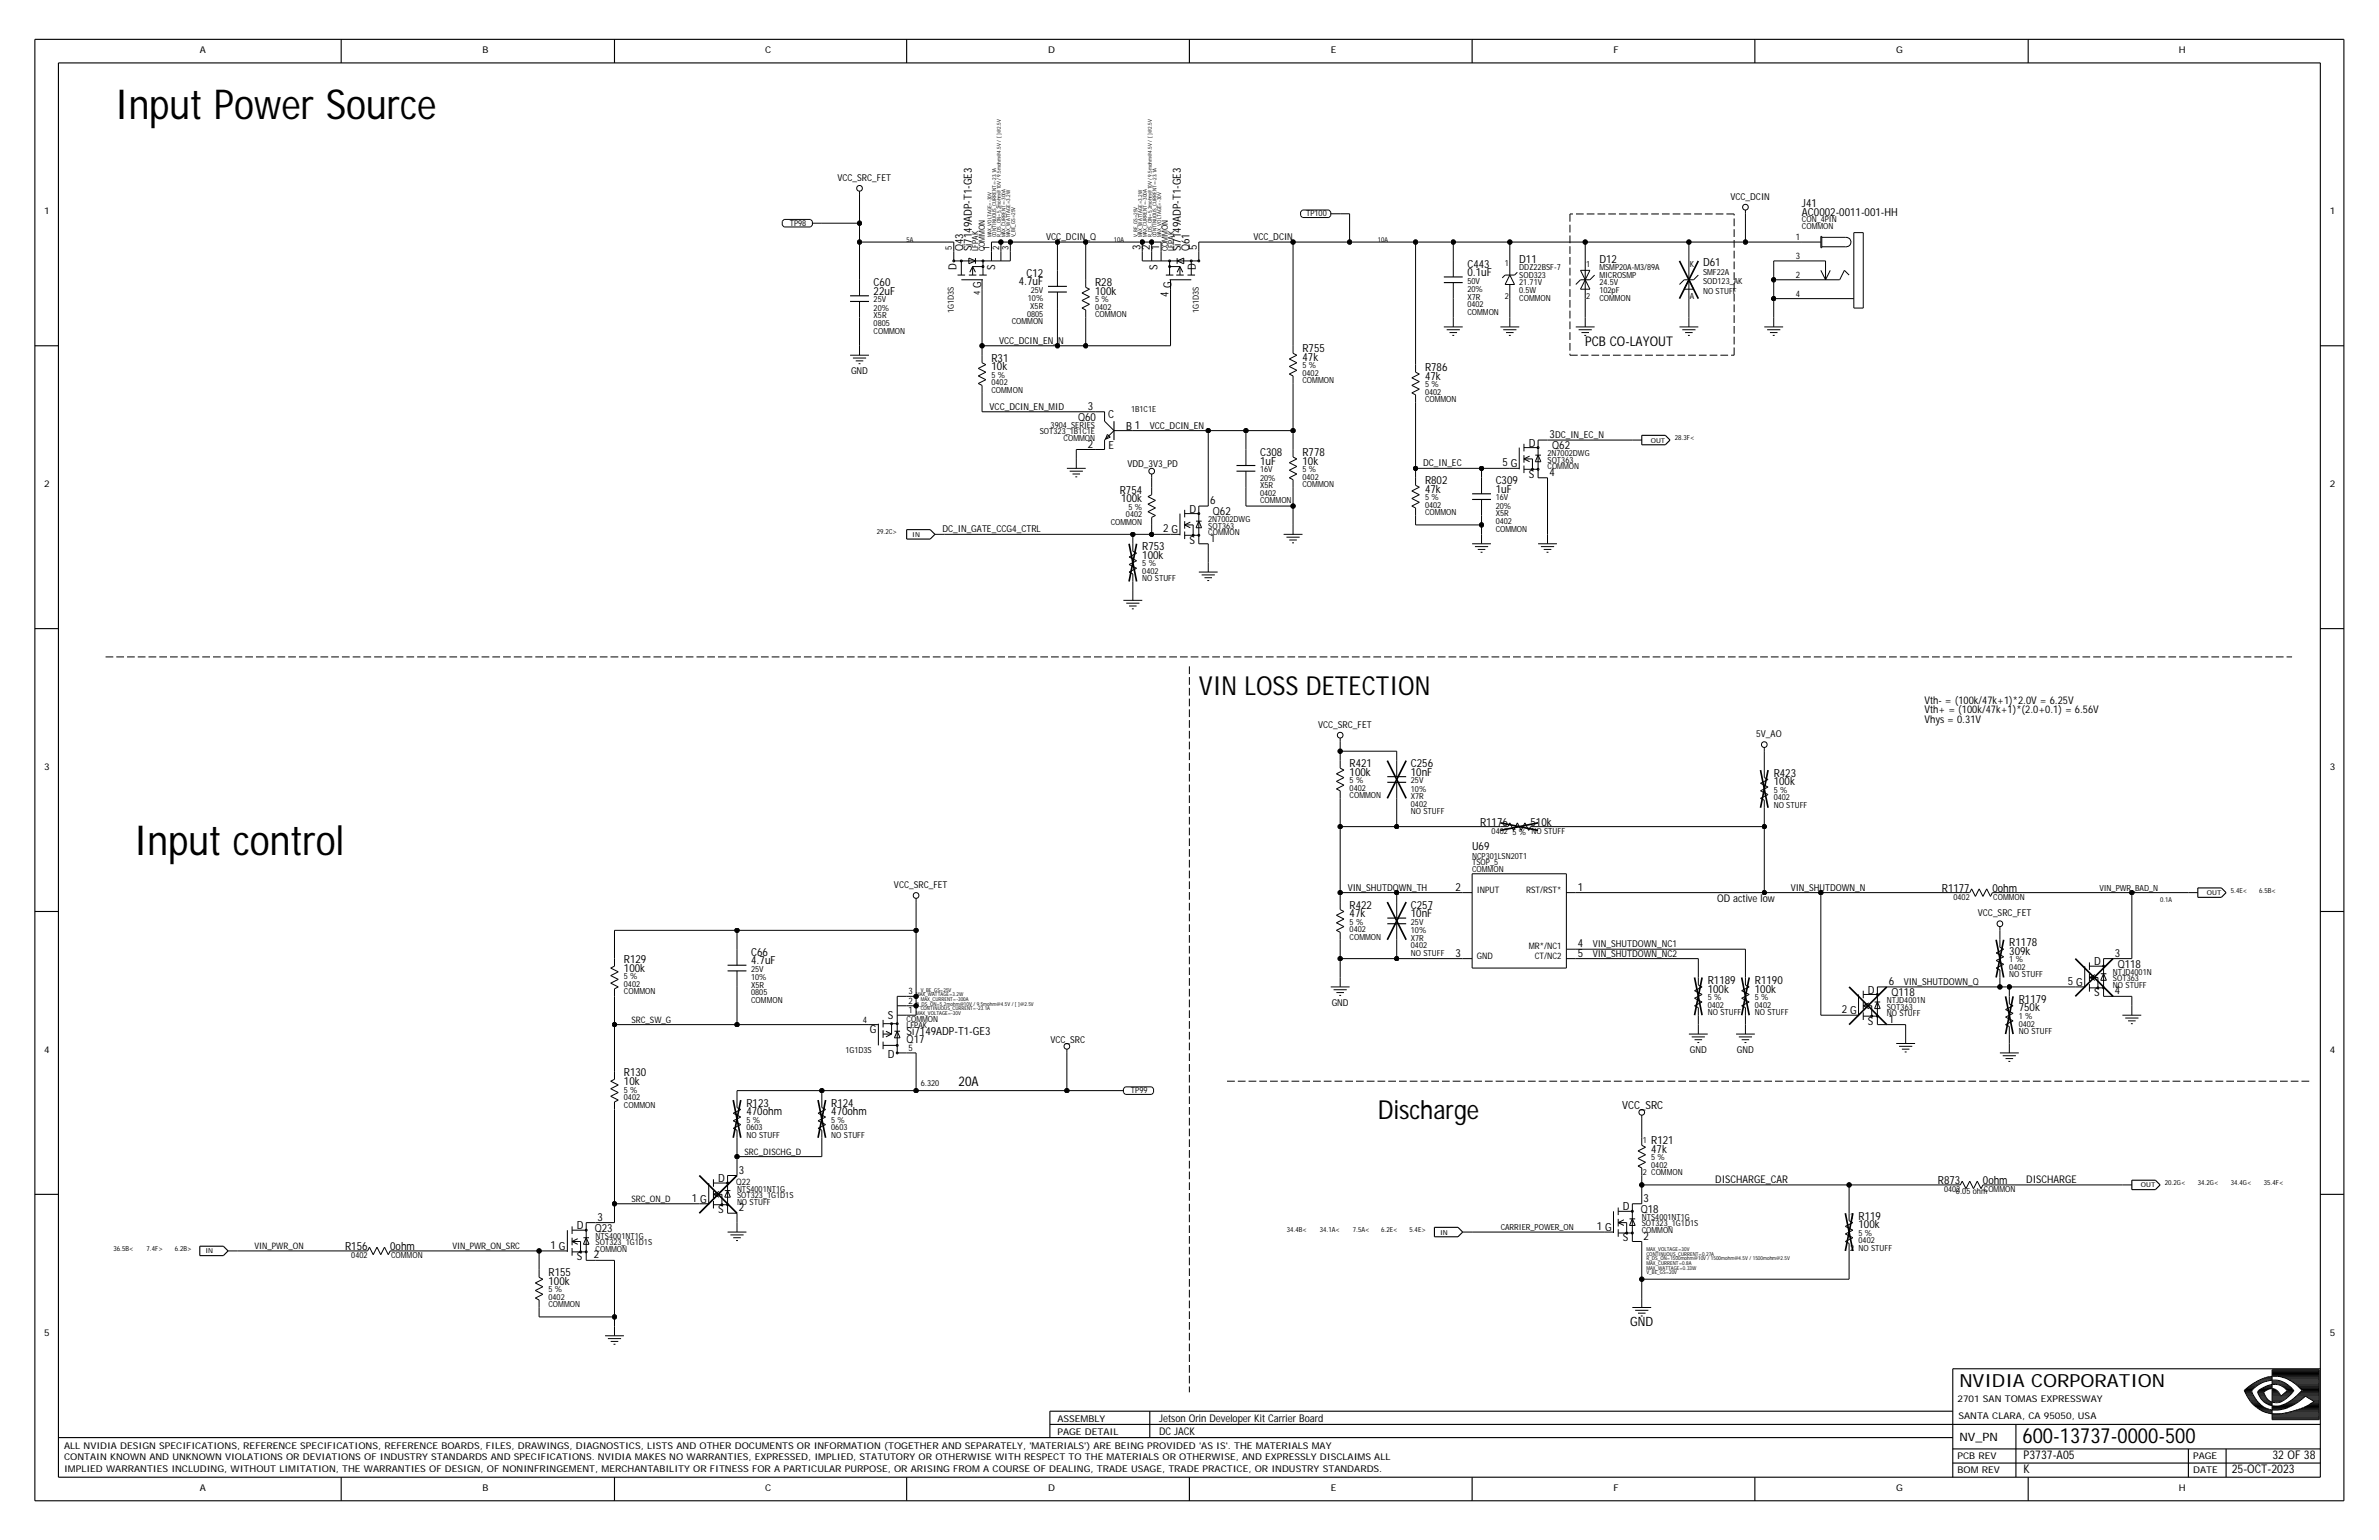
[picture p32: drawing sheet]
<svg xmlns="http://www.w3.org/2000/svg" width="432mm" height="279mm" viewBox="0 0 432 279" stroke-linecap="round" stroke-linejoin="round" font-family="sans-serif">
<defs><g id="words">
<g font-size="7.5">
<text x="20.9" y="21.7">Input Power Source</text>
<text x="24.3" y="155.1">Input control</text>
</g>
<g font-size="4.8">
<text x="217.6" y="126">VIN LOSS DETECTION</text>
<text x="250.1" y="203">Discharge</text>
</g>
<text font-size="3.8" x="367.1" y="261.8">600-13737-0000-500</text>
<text font-size="3.3" x="355.6" y="251.6">NVIDIA CORPORATION</text>
<g font-size="2.4">
<text x="287.7" y="62.7">PCB CO-LAYOUT</text>
<text x="174" y="197">20A</text>
</g>
<text font-size="2.3" x="295.9" y="240.6">GND</text>
<g font-size="2.2">
<text x="367.3" y="267.3">K</text>
<text x="367.3" y="264.8">P3737-A05</text>
<text x="405.1" y="267.3">25-OCT-2023</text>
<text x="412.5" y="264.8">32 OF 38</text>
</g>
<text font-size="2.1" x="355.6" y="261.5">NV_PN</text>
<g font-size="2">
<text x="327.1" y="39.1">AC0002-0011-001-HH</text>
<text x="327.1" y="37.6">J41</text>
<text x="174.8" y="45.6" transform="rotate(-90 174.8 45.6)">Q43</text>
<text x="176.4" y="45.6" transform="rotate(-90 176.4 45.6)">Si7149ADP-T1-GE3</text>
<text x="207" y="45.3" transform="rotate(-90 207 45.3)">3</text>
<text x="208.7" y="45.3" transform="rotate(-90 208.7 45.3)">2</text>
<text x="210.4" y="45.3" transform="rotate(-90 210.4 45.3)">1</text>
<text x="214.3" y="45.6" transform="rotate(-90 214.3 45.6)">Si7149ADP-T1-GE3</text>
<text x="215.9" y="45.6" transform="rotate(-90 215.9 45.6)">Q61</text>
<text x="217.2" y="45.3" transform="rotate(-90 217.2 45.3)">5</text>
<text x="275.8" y="47.7">D11</text>
<text x="290.3" y="47.7">D12</text>
<text x="158.6" y="53.5">22uF</text>
<text x="158.6" y="52">C60</text>
<text x="173.6" y="49" transform="rotate(-90 173.6 49)">D</text>
<text x="178.1" y="52.3" transform="rotate(-90 178.1 52.3)">G</text>
<text x="180.6" y="49" transform="rotate(-90 180.6 49)">S</text>
<text x="184.9" y="51.8">4.7uF</text>
<text x="186.3" y="50.2">C12</text>
<text x="198.8" y="52">R28</text>
<text x="198.8" y="53.5">100k</text>
<text x="210.1" y="49" transform="rotate(-90 210.1 49)">S</text>
<text x="212.1" y="53.8" transform="rotate(-90 212.1 53.8)">4</text>
<text x="212.6" y="52.3" transform="rotate(-90 212.6 52.3)">G</text>
<text x="217.1" y="49" transform="rotate(-90 217.1 49)">D</text>
<text x="266.3" y="50.1">0.1uF</text>
<text x="266.3" y="48.5">C443</text>
<text x="309.1" y="48.2">D61</text>
<text x="180" y="65.6">R31</text>
<text x="236.4" y="65.5">47k</text>
<text x="236.4" y="63.9">R755</text>
<text x="180" y="67.2">10k</text>
<text x="258.6" y="67.4">R786</text>
<text x="258.6" y="68.9">47k</text>
<text x="195.7" y="76.4">Q60</text>
<text x="197.4" y="74.4">3</text>
<text x="201.1" y="75.9">C</text>
<text x="204.4" y="78">B 1</text>
<text x="197.4" y="81.2">2</text>
<text x="201.2" y="81.6">E</text>
<text x="228.7" y="82.7">C308</text>
<text x="236.4" y="82.7">R778</text>
<text x="277.5" y="81">D</text>
<text x="281.2" y="79.5">3</text>
<text x="281.7" y="81.6">Q62</text>
<text x="203.2" y="89.6">R754</text>
<text x="228.7" y="84.3">1uF</text>
<text x="236.4" y="84.3">10k</text>
<text x="258.6" y="87.9">R802</text>
<text x="258.6" y="89.4">47k</text>
<text x="271.5" y="87.9">C309</text>
<text x="271.5" y="89.4">1uF</text>
<text x="272.7" y="84.6">5 G</text>
<text x="277.5" y="86.7">S</text>
<text x="281.2" y="86.3">4</text>
<text x="203.5" y="91.1">100k</text>
<text x="215.9" y="93">D</text>
<text x="219.6" y="91.5">6</text>
<text x="220.2" y="93.5">Q62</text>
<text x="207.3" y="99.9">R753</text>
<text x="207.3" y="101.4">100k</text>
<text x="211.1" y="96.6">2 G</text>
<text x="215.9" y="98.7">S</text>
<text x="219.6" y="98.3">1</text>
<text x="245" y="139.2">R421</text>
<text x="245" y="140.7">100k</text>
<text x="256.1" y="140.7">10nF</text>
<text x="256.1" y="139.2">C256</text>
<text x="321.9" y="140.9">R423</text>
<text x="321.9" y="142.4">100k</text>
<text x="268.6" y="149.8">R1176</text>
<text x="277.8" y="149.8">510k</text>
<text x="267.2" y="154.3">U69</text>
<text x="264.2" y="161.6">2</text>
<text x="286.4" y="161.6">1</text>
<text x="352.5" y="161.8">R1177</text>
<text x="361.6" y="161.8">0ohm</text>
<text x="245" y="166.4">47k</text>
<text x="245" y="164.9">R422</text>
<text x="256.1" y="166.4">10nF</text>
<text x="256.1" y="164.9">C257</text>
<text x="136.3" y="173.4">C66</text>
<text x="264.2" y="173.6">3</text>
<text x="286.4" y="171.9">4</text>
<text x="286.4" y="173.6">5</text>
<text x="364.7" y="171.7">R1178</text>
<text x="364.7" y="173.2">309k</text>
<text x="383.9" y="173.6">3</text>
<text x="113.2" y="176.3">100k</text>
<text x="113.2" y="174.8">R129</text>
<text x="136.3" y="175">4.7uF</text>
<text x="310" y="178.5">R1189</text>
<text x="318.5" y="178.5">R1190</text>
<text x="342.8" y="178.7">6</text>
<text x="375.3" y="178.7">5 G</text>
<text x="380.1" y="175.1">D</text>
<text x="384.4" y="175.6">Q118</text>
<text x="161.1" y="184.9">S</text>
<text x="310" y="180.1">100k</text>
<text x="318.5" y="180.1">100k</text>
<text x="334.3" y="183.8">2 G</text>
<text x="339" y="180.3">D</text>
<text x="339" y="185.9">S</text>
<text x="342.8" y="185.6">1</text>
<text x="343.3" y="180.8">Q118</text>
<text x="366.4" y="183.5">750k</text>
<text x="366.4" y="182">R1179</text>
<text x="380.1" y="180.8">S</text>
<text x="383.9" y="180.4">4</text>
<text x="157.9" y="187.4">G</text>
<text x="161.1" y="191.9">D</text>
<text x="164.6" y="189.3">Q17</text>
<text x="164.6" y="187.8">Si7149ADP-T1-GE3</text>
<text x="113.2" y="195.3">R130</text>
<text x="113.2" y="196.8">10k</text>
<text x="135.5" y="202.3">470ohm</text>
<text x="135.5" y="200.8">R123</text>
<text x="150.9" y="200.8">R124</text>
<text x="150.9" y="202.3">470ohm</text>
<text x="294.4" y="201.1">VCC_SRC</text>
<text x="299.7" y="207.6">R121</text>
<text x="299.7" y="209.2">47k</text>
<text x="130.3" y="214.5">D</text>
<text x="134.1" y="212.9">3</text>
<text x="351.7" y="214.8">R873</text>
<text x="359.9" y="214.8">0ohm</text>
<text x="108.5" y="221.5">3</text>
<text x="125.6" y="218.1">1 G</text>
<text x="130.3" y="220.1">S</text>
<text x="134.1" y="219.8">2</text>
<text x="294.6" y="219.6">D</text>
<text x="297.8" y="220.1">Q18</text>
<text x="298.3" y="218.1">3</text>
<text x="337.3" y="221.3">R119</text>
<text x="62.6" y="226.8">R156</text>
<text x="70.8" y="226.8">0ohm</text>
<text x="99.9" y="226.6">1 G</text>
<text x="104.7" y="223">D</text>
<text x="107.9" y="223.5">Q23</text>
<text x="289.8" y="223.2">1 G</text>
<text x="294.6" y="225.2">S</text>
<text x="298.3" y="224.9">2</text>
<text x="337.3" y="222.8">100k</text>
<text x="99.6" y="233.1">100k</text>
<text x="99.6" y="231.6">R155</text>
<text x="104.7" y="228.7">S</text>
<text x="107.8" y="228.3">2</text>
</g>
<g font-size="1.9">
<text x="349.3" y="131.2">Vhys = 0.31V</text>
<text x="349.3" y="129.4">Vth+ = (100k/47k+1)*(2.0+0.1) = 6.56V</text>
<text x="349.3" y="127.7">Vth- = (100k/47k+1)*2.0V = 6.25V</text>
<text x="311.7" y="163.7">OD active low</text>
<text x="311.3" y="214.6">DISCHARGE_CAR</text>
<text x="367.8" y="214.6">DISCHARGE</text>
<text x="210.4" y="257.9">Jetson Orin Developer Kit Carrier Board</text>
<text x="210.4" y="260.3">DC JACK</text>
</g>
<g font-size="1.7">
<text x="36.3" y="9.7">A</text>
<text x="87.6" y="9.7">B</text>
<text x="138.9" y="9.7">C</text>
<text x="190.2" y="9.7">D</text>
<text x="241.5" y="9.7">E</text>
<text x="292.9" y="9.7">F</text>
<text x="344.2" y="9.7">G</text>
<text x="395.5" y="9.7">H</text>
<text x="152" y="32.8">VCC_SRC_FET</text>
<text x="8" y="38.8">1</text>
<text x="314.1" y="36.2">VCC_DCIN</text>
<text x="422.9" y="38.8">1</text>
<text x="189.9" y="43.6">VCC_DCIN_Q</text>
<text x="227.5" y="43.6">VCC_DCIN</text>
<text x="181.3" y="62.4">VCC_DCIN_EN_N</text>
<text x="154.5" y="67.9">GND</text>
<text x="179.6" y="74.4">VCC_DCIN_EN_MID</text>
<text x="208.7" y="77.8">VCC_DCIN_EN</text>
<text x="282.3" y="79.5">DC_IN_EC_N</text>
<text x="8" y="88.4">2</text>
<text x="204.6" y="84.8">VDD_3V3_PD</text>
<text x="258.3" y="84.6">DC_IN_EC</text>
<text x="422.9" y="88.4">2</text>
<text x="171.1" y="96.6">DC_IN_GATE_CCG4_CTRL</text>
<text x="239.2" y="132">VCC_SRC_FET</text>
<text x="318.8" y="133.7">5V_AO</text>
<text x="8" y="139.7">3</text>
<text x="422.9" y="139.7">3</text>
<text x="162.3" y="161.1">VCC_SRC_FET</text>
<text x="244.6" y="161.6">VIN_SHUTDOWN_TH</text>
<text x="325" y="161.6">VIN_SHUTDOWN_N</text>
<text x="359" y="166.2">VCC_SRC_FET</text>
<text x="289.1" y="173.6">VIN_SHUTDOWN_NC2</text>
<text x="289.1" y="171.9">VIN_SHUTDOWN_NC1</text>
<text x="345.5" y="178.7">VIN_SHUTDOWN_Q</text>
<text x="241.7" y="182.5">GND</text>
<text x="8" y="191">4</text>
<text x="190.6" y="189.1">VCC_SRC</text>
<text x="306.7" y="191">GND</text>
<text x="315.3" y="191">GND</text>
<text x="422.9" y="191">4</text>
<text x="8" y="242.3">5</text>
<text x="422.9" y="242.3">5</text>
<text x="191.9" y="257.9">ASSEMBLY</text>
<text x="355.3" y="254.3">2701 SAN TOMAS EXPRESSWAY</text>
<text x="355.5" y="257.4">SANTA CLARA, CA 95050, USA</text>
<text x="11.6" y="262.9">ALL NVIDIA DESIGN SPECIFICATIONS, REFERENCE SPECIFICATIONS, REFERENCE BOARDS, FILES, DRAWINGS, DIAGNOSTICS, LISTS AND OTHER DOCUMENTS OR INFORMATION (TOGETHER AND SEPARATELY, 'MATERIALS') ARE BEING PROVIDED 'AS IS'. THE MATERIALS MAY</text>
<text x="191.9" y="260.3">PAGE DETAIL</text>
<text x="11.6" y="264.9">CONTAIN KNOWN AND UNKNOWN VIOLATIONS OR DEVIATIONS OF INDUSTRY STANDARDS AND SPECIFICATIONS. NVIDIA MAKES NO WARRANTIES, EXPRESSED, IMPLIED, STATUTORY OR OTHERWISE WITH RESPECT TO THE MATERIALS OR OTHERWISE, AND EXPRESSLY DISCLAIMS ALL</text>
<text x="11.6" y="267.2">IMPLIED WARRANTIES INCLUDING, WITHOUT LIMITATION, THE WARRANTIES OF DESIGN, OF NONINFRINGEMENT, MERCHANTABILITY OR FITNESS FOR A PARTICULAR PURPOSE, OR ARISING FROM A COURSE OF DEALING, TRADE USAGE, TRADE PRACTICE, OR INDUSTRY STANDARDS.</text>
<text x="355.3" y="267.3">BOM REV</text>
<text x="355.3" y="264.8">PCB REV</text>
<text x="398.1" y="264.8">PAGE</text>
<text x="398.1" y="267.3">DATE</text>
<text x="36.3" y="270.6">A</text>
<text x="87.6" y="270.6">B</text>
<text x="138.9" y="270.6">C</text>
<text x="190.2" y="270.6">D</text>
<text x="241.5" y="270.6">E</text>
<text x="292.9" y="270.6">F</text>
<text x="344.2" y="270.6">G</text>
<text x="395.5" y="270.6">H</text>
</g>
<g font-size="1.6">
<text x="172.8" y="45.3" transform="rotate(-90 172.8 45.3)">5</text>
<text x="179.6" y="45.3" transform="rotate(-90 179.6 45.3)">1</text>
<text x="181.3" y="45.3" transform="rotate(-90 181.3 45.3)">2</text>
<text x="183" y="45.3" transform="rotate(-90 183 45.3)">3</text>
<text x="325.9" y="47">3</text>
<text x="325.9" y="43.6">1</text>
<text x="177.9" y="53.6" transform="rotate(-90 177.9 53.6)">4</text>
<text x="325.9" y="53.8">4</text>
<text x="325.9" y="50.4">2</text>
<text x="268.1" y="161.9">INPUT</text>
<text x="277" y="161.9">RST/RST*</text>
<text x="268.1" y="173.9">GND</text>
<text x="277.5" y="172.2">MR*/NC1</text>
<text x="278.6" y="173.9">CT/NC2</text>
<text x="114.6" y="185.6">SRC_SW_G</text>
<text x="156.6" y="185.6">4</text>
<text x="164.9" y="182.1">2</text>
<text x="164.9" y="183.8">1</text>
<text x="164.9" y="180.4">3</text>
<text x="164.9" y="190.7">5</text>
<text x="135.1" y="209.5">SRC_DISCHG_D</text>
<text x="133.6" y="215">Q22</text>
<text x="114.6" y="218.1">SRC_ON_D</text>
<text x="46.2" y="226.6">VIN_PWR_ON</text>
<text x="82.1" y="226.6">VIN_PWR_ON_SRC</text>
</g>
<g font-size="1.5">
<text x="143.3" y="40.9">TP98</text>
<text x="237.1" y="39.2">TP100</text>
<text x="327.1" y="40.3">CON_4PIN</text>
<text x="327.1" y="41.5">COMMON</text>
<text x="177.6" y="45.6" transform="rotate(-90 177.6 45.6)">LFPAK</text>
<text x="178.8" y="45.6" transform="rotate(-90 178.8 45.6)">COMMON</text>
<text x="211.9" y="45.6" transform="rotate(-90 211.9 45.6)">COMMON</text>
<text x="213.1" y="45.6" transform="rotate(-90 213.1 45.6)">LFPAK</text>
<text x="187.1" y="53.2">25V</text>
<text x="266.3" y="53">20%</text>
<text x="266.3" y="51.4">50V</text>
<text x="273.1" y="48.2">1</text>
<text x="275.8" y="50.4">SOD323</text>
<text x="275.8" y="49">DDZ22BSF-7</text>
<text x="275.8" y="51.8">21.71V</text>
<text x="275.8" y="53.2">0.5W</text>
<text x="287.9" y="48.4">1</text>
<text x="290.3" y="50.4">MICROSMP</text>
<text x="290.3" y="51.8">24.5V</text>
<text x="290.3" y="53.2">102pF</text>
<text x="290.3" y="49">MSMP20A-M3/89A</text>
<text x="306.7" y="48.4">K</text>
<text x="309.1" y="53.3">NO STUFF</text>
<text x="309.1" y="51.6">SOD123_AK</text>
<text x="309.1" y="49.9">SMF22A</text>
<text x="158.6" y="54.9">25V</text>
<text x="158.6" y="56.4">20%</text>
<text x="158.6" y="57.8">X5R</text>
<text x="158.6" y="59.1">0805</text>
<text x="173.1" y="56.7" transform="rotate(-90 173.1 56.7)">1G1D3S</text>
<text x="183.6" y="58.8">COMMON</text>
<text x="186.4" y="57.4">0805</text>
<text x="186.6" y="54.7">10%</text>
<text x="187" y="56.1">X5R</text>
<text x="198.8" y="54.9">5 %</text>
<text x="198.8" y="57.6">COMMON</text>
<text x="198.8" y="56.2">0402</text>
<text x="217.6" y="56.7" transform="rotate(-90 217.6 56.7)">1G1D3S</text>
<text x="266.3" y="57.1">COMMON</text>
<text x="266.3" y="54.4">X7R</text>
<text x="266.3" y="55.7">0402</text>
<text x="273.1" y="54.2">2</text>
<text x="275.8" y="54.5">COMMON</text>
<text x="287.9" y="54.2">2</text>
<text x="290.3" y="54.5">COMMON</text>
<text x="306.7" y="54.2">A</text>
<text x="158.6" y="60.5">COMMON</text>
<text x="180" y="71.3">COMMON</text>
<text x="180" y="68.6">5 %</text>
<text x="180" y="69.9">0402</text>
<text x="236.4" y="69.6">COMMON</text>
<text x="236.4" y="68.2">0402</text>
<text x="236.4" y="66.8">5 %</text>
<text x="258.6" y="71.6">0402</text>
<text x="258.6" y="70.3">5 %</text>
<text x="190.7" y="77.6">3904_SERIES</text>
<text x="205.3" y="74.7">1B1C1E</text>
<text x="258.6" y="73">COMMON</text>
<text x="188.7" y="78.8">SOT323_1B1C1E</text>
<text x="193" y="80">COMMON</text>
<text x="280.9" y="82.7">2N7002DWG</text>
<text x="280.9" y="83.9">SOT363</text>
<text x="228.7" y="85.7">16V</text>
<text x="228.7" y="88.6">X5R</text>
<text x="228.7" y="89.9">0402</text>
<text x="228.7" y="87.2">20%</text>
<text x="236.4" y="88.4">COMMON</text>
<text x="236.4" y="85.7">5 %</text>
<text x="236.4" y="87">0402</text>
<text x="280.9" y="85.1">COMMON</text>
<text x="201.6" y="95.2">COMMON</text>
<text x="204.4" y="93.9">0402</text>
<text x="204.8" y="92.5">5 %</text>
<text x="219.3" y="94.7">2N7002DWG</text>
<text x="219.3" y="95.9">SOT363</text>
<text x="228.7" y="91.3">COMMON</text>
<text x="258.6" y="93.5">COMMON</text>
<text x="258.6" y="90.8">5 %</text>
<text x="258.6" y="92.2">0402</text>
<text x="271.5" y="90.8">16V</text>
<text x="271.5" y="92.3">20%</text>
<text x="271.5" y="93.7">X5R</text>
<text x="271.5" y="95.1">0402</text>
<text x="219.3" y="97.1">COMMON</text>
<text x="271.5" y="96.4">COMMON</text>
<text x="207.3" y="105.5">NO STUFF</text>
<text x="207.3" y="104.1">0402</text>
<text x="207.3" y="102.8">5 %</text>
<text x="245" y="143.5">0402</text>
<text x="245" y="142.1">5 %</text>
<text x="256.1" y="143.6">10%</text>
<text x="256.1" y="142.1">25V</text>
<text x="321.9" y="143.8">5 %</text>
<text x="245" y="144.8">COMMON</text>
<text x="256.1" y="147.8">NO STUFF</text>
<text x="256.1" y="145">X7R</text>
<text x="256.1" y="146.4">0402</text>
<text x="321.9" y="146.6">NO STUFF</text>
<text x="321.9" y="145.2">0402</text>
<text x="267.2" y="155.8">NCP301LSN20T1</text>
<text x="270.7" y="151.3">0402</text>
<text x="274.5" y="151.6">5 % NO STUFF</text>
<text x="267.2" y="158.2">COMMON</text>
<text x="267.2" y="157">TSOP_5</text>
<text x="381.1" y="161.6">VIN_PWR_BAD_N</text>
<text x="245" y="167.8">5 %</text>
<text x="256.1" y="167.8">25V</text>
<text x="354.6" y="163.3">0402</text>
<text x="361.8" y="163.3">COMMON</text>
<text x="245" y="169.1">0402</text>
<text x="245" y="170.5">COMMON</text>
<text x="256.1" y="173.4">NO STUFF</text>
<text x="256.1" y="172">0402</text>
<text x="256.1" y="170.7">X7R</text>
<text x="256.1" y="169.3">10%</text>
<text x="113.2" y="177.7">5 %</text>
<text x="113.2" y="179.1">0402</text>
<text x="136.3" y="179.2">X5R</text>
<text x="136.3" y="177.9">10%</text>
<text x="136.3" y="176.3">25V</text>
<text x="364.7" y="177.3">NO STUFF</text>
<text x="364.7" y="174.6">1 %</text>
<text x="364.7" y="176">0402</text>
<text x="383.5" y="178">SOT363</text>
<text x="383.5" y="176.8">NTJD4001N</text>
<text x="383.5" y="179.2">NO STUFF</text>
<text x="113.2" y="180.4">COMMON</text>
<text x="136.3" y="180.6">0805</text>
<text x="136.3" y="182">COMMON</text>
<text x="164.6" y="185.4">COMMON</text>
<text x="310" y="181.5">5 %</text>
<text x="310" y="182.8">0402</text>
<text x="310" y="184.2">NO STUFF</text>
<text x="318.5" y="182.8">0402</text>
<text x="318.5" y="181.5">5 %</text>
<text x="318.5" y="184.2">NO STUFF</text>
<text x="342.5" y="182">NTJD4001N</text>
<text x="342.5" y="183.2">SOT363</text>
<text x="342.5" y="184.4">NO STUFF</text>
<text x="366.4" y="184.9">1 %</text>
<text x="153.4" y="191">1G1D3S</text>
<text x="164.6" y="186.6">LFPAK</text>
<text x="366.4" y="187.6">NO STUFF</text>
<text x="366.4" y="186.2">0402</text>
<text x="167.1" y="197">6.320</text>
<text x="113.2" y="198.2">5 %</text>
<text x="113.2" y="199.6">0402</text>
<text x="113.2" y="201">COMMON</text>
<text x="135.5" y="203.7">5 %</text>
<text x="150.9" y="203.7">5 %</text>
<text x="205.3" y="198.3">TP99</text>
<text x="135.5" y="206.4">NO STUFF</text>
<text x="135.5" y="205.1">0603</text>
<text x="150.9" y="206.4">NO STUFF</text>
<text x="150.9" y="205.1">0603</text>
<text x="298.2" y="207.5">1</text>
<text x="298.2" y="213.3">2 COMMON</text>
<text x="299.7" y="210.5">5 %</text>
<text x="299.7" y="211.9">0402</text>
<text x="133.8" y="218.6">NO STUFF</text>
<text x="133.8" y="216.2">NTS4001NT1G</text>
<text x="133.8" y="217.4">SOT323_1G1D1S</text>
<text x="298" y="221.3">NTS4001NT1G</text>
<text x="335.8" y="221.1">1</text>
<text x="352.8" y="216.3">0402</text>
<text x="355" y="216.6">0.05 ohmCOMMON</text>
<text x="108.1" y="225.9">SOT323_1G1D1S</text>
<text x="108.1" y="224.7">NTS4001NT1G</text>
<text x="108.1" y="227.1">COMMON</text>
<text x="272.4" y="223.2">CARRIER_POWER_ON</text>
<text x="298" y="223.7">COMMON</text>
<text x="298" y="222.5">SOT323_1G1D1S</text>
<text x="335.8" y="227">2 NO STUFF</text>
<text x="337.3" y="224.2">5 %</text>
<text x="337.3" y="225.6">0402</text>
<text x="63.8" y="228.3">0402</text>
<text x="71" y="228.3">COMMON</text>
<text x="99.6" y="235.8">0402</text>
<text x="99.6" y="234.5">5 %</text>
<text x="99.6" y="237.2">COMMON</text>
</g>
<g font-size="1.3">
<text x="304" y="79.8">28.3F&lt;</text>
<text x="159.1" y="96.9">29.2C&gt;</text>
<text x="404.9" y="161.9">5.4E&lt;</text>
<text x="410" y="161.9">6.5B&lt;</text>
<text x="392.9" y="215">20.2G&lt;</text>
<text x="398.9" y="215">34.2G&lt;</text>
<text x="404.9" y="215">34.4G&lt;</text>
<text x="410.9" y="215">35.4F&lt;</text>
<text x="20.6" y="227">36.5B&lt;</text>
<text x="26.6" y="227">7.4F&gt;</text>
<text x="31.7" y="227">6.2B&gt;</text>
<text x="233.6" y="223.5">34.4B&lt;</text>
<text x="239.6" y="223.5">34.1A&lt;</text>
<text x="245.5" y="223.5">7.5A&lt;</text>
<text x="250.7" y="223.5">6.2E&lt;</text>
<text x="255.8" y="223.5">5.4E&gt;</text>
</g>
<g font-size="1.2">
<text x="164.6" y="43.9">5A</text>
<text x="202.2" y="43.9">10A</text>
<text x="250.1" y="43.9">10A</text>
<text x="299.6" y="80.3">OUT</text>
<text x="165.6" y="97.4">IN</text>
<text x="392.1" y="163.7">0.1A</text>
<text x="400.6" y="162.4">OUT</text>
<text x="388.6" y="215.4">OUT</text>
<text x="37.3" y="227.4">IN</text>
<text x="261.4" y="224">IN</text>
</g>
<g font-size="1">
<text x="180" y="43.1" transform="rotate(-90 180 43.1)">MAX_VOLTAGE=-30V</text>
<text x="180.8" y="43.1" transform="rotate(-90 180.8 43.1)">CONTINUOUS_CURRENT=-23.1A</text>
<text x="181.7" y="43.1" transform="rotate(-90 181.7 43.1)">R_DS_ON=5.2mohm@10V / 9.5mohm@4.5V / [ ]@2.5V</text>
<text x="182.5" y="43.1" transform="rotate(-90 182.5 43.1)">MAX_CURRENT=-300A</text>
<text x="183.4" y="43.1" transform="rotate(-90 183.4 43.1)">MAX_WATTAGE=3.2W</text>
<text x="184.2" y="43.1" transform="rotate(-90 184.2 43.1)">V_BE_GS=25V</text>
<text x="206.5" y="43.1" transform="rotate(-90 206.5 43.1)">V_BE_GS=25V</text>
<text x="207.3" y="43.1" transform="rotate(-90 207.3 43.1)">MAX_WATTAGE=3.2W</text>
<text x="208.2" y="43.1" transform="rotate(-90 208.2 43.1)">MAX_CURRENT=-300A</text>
<text x="209" y="43.1" transform="rotate(-90 209 43.1)">R_DS_ON=5.2mohm@10V / 9.5mohm@4.5V / [ ]@2.5V</text>
<text x="209.9" y="43.1" transform="rotate(-90 209.9 43.1)">CONTINUOUS_CURRENT=-23.1A</text>
<text x="210.7" y="43.1" transform="rotate(-90 210.7 43.1)">MAX_VOLTAGE=-30V</text>
<text x="167.1" y="179.9">V_BE_GS=25V</text>
<text x="166.3" y="184.2">MAX_VOLTAGE=-30V</text>
<text x="166.3" y="180.8">MAX_WATTAGE=3.2W</text>
<text x="166.3" y="182.5">R_DS_ON=5.2mohm@10V / 9.5mohm@4.5V / [ ]@2.5V</text>
<text x="167.1" y="181.6">MAX_CURRENT=-300A</text>
<text x="167.1" y="183.3">CONTINUOUS_CURRENT=-23.1A</text>
<text x="298.8" y="227.8">CONTINUOUS_CURRENT=0.27A</text>
<text x="298.8" y="227">MAX_VOLTAGE=30V</text>
<text x="298.8" y="228.7">R_DS_ON=1500mohm@10V / 1500mohm@4.5V / 1500mohm@2.5V</text>
<text x="298.8" y="231.2">V_BE_GS=20V</text>
<text x="298.8" y="230.4">MAX_WATTAGE=0.33W</text>
<text x="298.8" y="229.5">MAX_CURRENT=0.8A</text>
</g>
</g></defs>
<g fill="none" stroke="#000" stroke-width=".18">
<path d="M142.3 39.8l-.3 .4zM142.3 39.8h4.8zM147.1 39.8l.4 .4zM156 35.4v5.1zM156 34.7v.7zM236.1 39.1l.3 .4zM236.1 38.4v.7zM236.4 39.5h4.8zM236.4 38.1l-.3 .3zM236.4 38.1h4.8zM241.2 39.5l.3-.4zM241.2 38.1l.3 .3z"/>
<path d="M241.5 38.8h1.7zM241.5 38.4v.7zM243.2 38.8h1.8zM245 38.8v5.1zM316.8 38.8v5.1zM316.8 38.1v.7zM142 40.8l.3 .4zM142 40.2v.6zM142.3 41.2h4.8zM147.1 41.2l.4-.4zM147.5 40.5h1.7zM147.5 40.2v.6z"/>
<path d="M149.2 40.5h6.8zM156 43.9h17.1zM156 40.5v3.4zM156 43.9v6.9zM156 57.6v5.1zM156 54.7v2.9zM156 50.8v2.9zM173 47.3l.1-.1 .2 .2-.2 .1zM173.1 43.9v1.7zM173.1 45.6v1.7zM173.1 47.3h10.3zM173.8 49.9h1.4z"/>
<path d="M174.3 47.3l.2-.1 .1 .2-.1 .1zM174.5 47.3v2.6zM174.5 50.8h3.9zM175.9 46.8l1.1 .5zM175.9 47.9l1.1-.6zM175.9 46.8v1.1zM175.9 49.9h1.3zM176.5 48.4l.5 1zM176.5 48.4l-.5 1zM176.5 48.4v1.5zM176.5 48.4h1.9zM177 46.8v1.1z"/>
<path d="M177.7 49.9h1.4zM178.2 52.5v10.2zM178.2 50.8v1.7zM178.3 47.3l.1-.1 .2 .2-.2 .1zM178.3 48.3l.1-.1 .2 .2-.2 .1zM178.4 47.3v2.6zM180 43.9h1.7zM180 43.9v1.7zM180 45.6v1.7zM181.7 43.9h1.7zM181.7 43.9v1.7zM181.7 45.6v1.7z"/>
<path d="M183.4 43.9h8.5zM183.4 43.9v1.7zM183.4 45.6v1.7zM191.9 43.9h5.2zM191.9 43.9v5.1zM191.9 55.9v6.8zM191.9 53v2.9zM191.9 49v3zM196.4 55.9l.7 .3zM196.4 55.9l1.3-.7zM196.4 54.5l1.3 .7zM196.4 53.2l1.3-.7z"/>
<path d="M196.4 54.5l1.3-.7zM196.4 53.2l1.3 .6zM197.1 43.9h10.2zM197.1 43.9v6.9zM197.1 57.6v5.1zM197.1 56.2v1.4zM197.1 50.8v1.3zM197.1 52.1l.6 .4zM207.3 43.9h1.7zM207.3 43.9v1.7zM207.3 45.6v1.7zM207.3 47.3h10.3z"/>
<path d="M209 43.9h1.7zM209 43.9v1.7zM209 45.6v1.7zM210.7 43.9v1.7zM210.7 45.6v1.7zM211.6 49.9h1.4zM212.1 47.3l.2-.1 .1 .2-.1 .1zM212.1 48.3l.2-.1 .1 .2-.1 .1zM212.3 48.4h1.9zM212.3 47.3v2.6zM212.3 50.8h3.9zM212.5 52.5v10.2z"/>
<path d="M212.5 50.8v1.7zM213.5 49.9h1.4zM213.7 47.3l1.2-.5zM213.7 47.3l1.2 .6zM213.7 46.8v1.1zM214.2 48.4l-.5 1zM214.2 48.4l.5 1zM214.2 48.4v1.5zM214.9 46.8v1.1zM215.5 49.9h1.4zM216.1 47.3l.1-.1 .2 .2-.2 .1zM216.2 47.3v2.6z"/>
<path d="M217.4 47.3l.2-.1 .1 .2-.1 .1zM217.6 43.9h17.1zM217.6 43.9v1.7zM217.6 45.6v1.7zM234.7 43.9h10.3zM234.7 43.9v18.8zM245 43.9h11.9zM256.9 43.9h6.9zM256.9 43.9v22.3zM262.1 59.3h3.4zM262.6 59.8h2.4zM263.8 54.2v3.4z"/>
<path d="M263.8 43.9h10.2zM263.8 43.9v3.4zM263.8 57.6v1.7zM263.8 51.3v2.9zM263.8 47.3v2.9zM272.3 59.3h3.5zM272.8 59.8h2.4zM273.2 49.9h1.7zM273.2 49.9l-.5 .5zM273.2 51.6h1.7zM274 54.2v3.4zM274 43.9h13.7z"/>
<path d="M274 43.9v3.4zM274 57.6v1.7zM274 51.6v2.6zM274 49.9l.9 1.7zM274 49.9l-.8 1.7zM274 47.3v2.6zM275.4 49.4l-.5 .5zM286 59.3h3.4zM286.5 59.8h2.4zM286.9 49l1.7 3.5zM286.9 49h1.7zM286.9 52.5h1.7z"/>
<path d="M286.9 50.8l-.9 .8zM286.9 50.8h1.7zM287.7 54.2v3.4zM287.7 43.9h18.8zM287.7 43.9v3.4zM287.7 57.6v1.7zM287.7 47.3v6.9zM288.6 49l-1.7 3.5zM288.6 50.8l.8-.9zM304.8 59.3h3.5zM305.3 59.8h2.4zM305.7 52.5h1.7z"/>
<path d="M305.7 50.8l-.9 .8zM305.7 50.8h1.7zM306.5 54.2v3.4zM306.5 43.9h10.3zM306.5 43.9v3.4zM306.5 50.8l.9 1.7zM306.5 50.8l-.8 1.7zM306.5 47.3v6.9zM306.5 57.6v1.7zM307.4 50.8l.9-.9zM316.8 43.9h10.3zM320.2 59.3h3.4z"/>
<path d="M320.7 59.8h2.4zM321.9 47.3h5.2zM321.9 47.3v3.5zM321.9 50.8h5.2zM321.9 50.8v3.4zM321.9 54.2h5.2zM321.9 54.2v3.4zM321.9 57.6v1.7zM327.1 43.9h3.4zM327.1 47.3h4.2zM327.1 54.2h9.4zM327.1 50.8h6.8z"/>
<path d="M330.5 42.9h.2zM330.5 44.9h.2zM330.5 42.9v2zM330.5 49l.8 1.8zM330.7 42.9v2zM330.7 44.8h4.2zM330.7 43.1h4.2zM331.3 47.3v3.5zM332.2 49l-.9 1.8zM334.8 49l.8 .9zM334.8 49l-.9 1.8zM334.9 43.1a.85 .85 0 0 1 1.1 .8 .85 .85 0 0 1-1.1 .9"/>
<path d="M336.5 42.2h1.7zM336.5 55.9h1.7zM336.5 42.2v13.7zM338.2 42.2v13.7zM154.3 64.4h3.4zM154.8 65h2.4zM155.3 65.5h1.4zM155.8 66h.4zM156 62.7v1.7zM177.6 69.6l.6 .3zM177.6 69.6l1.3-.7zM177.6 68.2l1.3 .7z"/>
<path d="M177.6 66.8l1.3-.6zM177.6 68.2l1.3-.7zM177.6 66.8l1.3 .7zM178.2 62.7h13.7zM178.2 62.7v1.7zM178.2 74.7h20.6zM178.2 71.3v3.4zM178.2 69.9v1.4zM178.2 64.4v1.4zM178.2 65.8l.7 .4zM191.9 62.7h5.2zM197.1 62.7h15.4z"/>
<path d="M198.8 74.7h1.7zM200.5 79.8v1.8zM200.5 74.7v1.7zM200.5 76.4l1.7 1.7zM200.5 79.8l1.7-1.7zM200.7 79.7l.8-.4zM201 78.8l.5 .5zM201 78.8l-.3 .9zM202.2 78.1h3.4zM205.6 78.1h13.7zM219.3 78.1h6.8zM219.3 78.1v13.7z"/>
<path d="M226.1 78.1h8.6zM226.1 78.1v3.5zM234 67.9l.7 .3zM234 67.9l1.4-.7zM234 66.5l1.4 .7zM234 65.1l1.4-.7zM234 66.5l1.4-.7zM234 65.1l1.4 .7zM234.7 69.6v8.5zM234.7 78.1v3.5zM234.7 68.2v1.4zM234.7 62.7v1.4z"/>
<path d="M234.7 64.1l.7 .3zM256.2 71.3l.7 .3zM256.2 71.3l1.4-.7zM256.2 69.9l1.4 .7zM256.2 68.5l1.4-.6zM256.2 69.9l1.4-.7zM256.2 68.5l1.4 .7zM256.9 73v12zM256.9 71.6v1.4zM256.9 66.2v1.3zM256.9 67.5l.7 .4zM263.1 60.3h1.4z"/>
<path d="M263.6 60.9h.3zM273.4 60.3h1.3zM273.9 60.9h.3zM279.2 79.8h1.7zM279.2 79.8v6.9zM280.9 79.8h15.4zM287 60.3h1.4zM287.6 60.9h.3zM296.3 79.8h1.7zM305.9 60.3h1.3zM306.4 60.9h.3zM321.3 60.3h1.3z"/>
<path d="M321.8 60.9h.3zM169.7 96.9h1.7zM171.4 96.9h34.2zM193.6 85h3.5zM194.2 85.5h2.3zM194.7 86h1.3zM195.2 86.5h.3zM195.4 81.6v1.7zM195.4 81.6h3.4zM195.4 83.3v1.7zM198.8 81.6h1.7zM205.6 96.9h3.4z"/>
<path d="M205.6 96.9v1.8zM205.6 98.7v1.3zM208.4 92.8l1.3 .7zM208.4 92.8l1.3-.6zM208.4 90.1l.6-.3zM208.4 90.1l1.3 .7zM208.4 91.5l1.3 .7zM208.4 91.5l1.3-.7zM209 86.7v1.7zM209 96.9h3.5zM209 95.2v1.7zM209 93.9v1.3z"/>
<path d="M209 93.9l.7-.4zM209 88.4v1.4zM209 86v.7zM212.5 96.9h1.7zM214.2 93.2v3.9zM215 93.2h2.6zM215 97.1h2.6zM215 96.4v1.4zM215 94.6v1.3zM215 92.5v1.4zM215 95.2l1.1-.5zM215 95.2l1.1 .5z"/>
<path d="M215 95.2h1.6zM216.4 97l.2-.1 .1 .3-.1 .1zM216.6 95.2v1.9zM217.1 94.6h1zM217.1 95.7h1zM217.4 93.1l.2-.1 .1 .3-.1 .1zM217.4 97l.2-.1 .1 .3-.1 .1zM217.6 94.6l.5 1.1zM217.6 94.6l-.5 1.1zM217.6 91.8h1.7zM217.6 98.7h1.7zM217.6 91.8v6.9z"/>
<path d="M219.3 98.7v3.4zM226.1 91.8h8.6zM226.1 88.4v3.4zM226.1 85.5v2.9zM226.1 81.6v2.9zM233 96.9h3.4zM233.5 97.5h2.4zM234 86.7l.7 .3zM234 86.7l1.4-.7zM234 85.3l1.4 .7zM234 83.9l1.4-.6zM234 85.3l1.4-.7z"/>
<path d="M234 83.9l1.4 .7zM234 98h1.4zM234.5 98.5h.4zM234.7 88.4v3.4zM234.7 91.8v3.4zM234.7 87v1.4zM234.7 81.6v1.3zM234.7 82.9l.7 .4zM234.7 95.2v1.7zM256.2 91.8l.7 .4zM256.2 91.8l1.4-.7zM256.2 90.4l1.4 .7z"/>
<path d="M256.2 89.1l1.4-.7zM256.2 90.4l1.4-.6zM256.2 89.1l1.4 .7zM256.9 85h12zM256.9 85v1.7zM256.9 95.2h12zM256.9 93.5v1.7zM256.9 92.2v1.3zM256.9 86.7v1.4zM256.9 88.1l.7 .3zM267.2 98.7h3.4zM267.7 99.2h2.4z"/>
<path d="M268.2 99.7h1.4zM268.9 85h5.1zM268.9 85v1.7zM268.9 93.5v1.7zM268.9 95.2v1.7zM268.9 90.6v2.9zM268.9 86.7v2.9zM268.9 96.9v1.8zM274 85h1.8zM275.8 81.2v3.9zM276.6 81.2h2.6zM276.6 85.1h2.6z"/>
<path d="M276.6 84.5v1.3zM276.6 82.6v1.3zM276.6 80.5v1.4zM276.6 83.3l1-.6zM276.6 83.3l1 .5zM276.6 83.3h1.5zM278 85.1l.1-.1 .2 .2-.2 .1zM278.1 83.3v1.8zM278.7 82.6h1zM278.7 83.8h1zM279 81.1l.2-.1 .1 .3-.1 .1zM279 85.1l.2-.1 .1 .2-.1 .1z"/>
<path d="M279.2 82.6l.5 1.2zM279.2 82.6l-.5 1.2zM279.2 86.7h1.7zM279.2 98.7h3.4zM279.7 99.2h2.4zM280.2 99.7h1.4zM280.9 86.7v10.2zM280.9 96.9v1.8zM203.9 108.9h3.4zM204.4 109.4h2.4zM204.9 103.8l.7 .3zM204.9 103.8l1.4-.7z"/>
<path d="M204.9 102.4l1.4 .7zM204.9 101.1l1.4-.7zM204.9 102.4l1.4-.7zM204.9 101.1l1.4 .6zM204.9 109.9h1.4zM205.4 110.5h.4zM205.6 105.5v1.7zM205.6 104.1v1.4zM205.6 100l.7 .4zM205.6 107.2v1.7zM217.6 103.8h3.4zM218.1 104.3h2.4z"/>
<path d="M218.6 104.8h1.4zM219.1 105.3h.4zM219.3 102.1v1.7zM268.7 100.2h.4zM280.7 100.2h.4zM243.2 136.3h10.3zM243.2 134.6v1.7zM243.2 136.3v1.7zM243.2 133.9v.7zM243.2 138v1.4zM243.2 139.4l.7 .3zM253.5 136.3v1.7z"/>
<path d="M253.5 138v2.9zM320.2 136.3v3.4zM320.2 135.6v.7zM320.2 139.7v1.4zM242.6 143.1l.6 .4zM242.6 143.1l1.3-.7zM242.6 141.8l1.3 .6zM242.6 140.4l1.3-.7zM242.6 141.8l1.3-.7zM242.6 140.4l1.3 .7zM243.2 150v11.9zM243.2 150h10.3z"/>
<path d="M243.2 144.8v5.2zM243.2 143.5v1.3zM253.5 150h18.8zM253.5 144.8v5.2zM253.5 141.9v2.9zM267.2 158.5v17.1zM267.2 158.5h17.1zM272.3 150h1.4zM274 149.3l-.3 .7zM274 149.3l.7 1.4zM275.4 149.3l-.7 1.4zM275.4 149.3l.7 1.4z"/>
<path d="M276.8 149.3l-.7 1.4zM276.8 149.3l.7 1.4zM277.8 150h1.4zM277.8 150l-.3 .7zM279.2 150h41zM284.3 158.5v17.1zM319.5 144.8l.7 .4zM319.5 144.8l1.4-.6zM319.5 143.5l1.4 .7zM319.5 142.1l1.4-.7zM319.5 143.5l1.4-.7zM319.5 142.1l1.4 .7z"/>
<path d="M320.2 150v11.9zM320.2 146.6v3.4zM320.2 145.2v1.4zM320.2 141.1l.7 .3zM110.8 178.4l1.4 .7zM110.8 178.4l1.4-.7zM110.8 175.6l.7-.3zM110.8 175.6l1.4 .7zM110.8 177l1.4 .7zM110.8 177l1.4-.7zM111.5 168.8h22.3zM111.5 168.8v5.1z"/>
<path d="M111.5 179.4v1.4zM111.5 179.4l.7-.3zM111.5 173.9v1.4zM133.8 168.8h32.5zM133.8 168.8v3.4zM133.8 179.1v6.8zM133.8 176.1v3zM133.8 172.2v2.9zM166.3 163.7v5.1zM166.3 168.8v12zM166.3 163v.7zM241.5 179.1h3.5z"/>
<path d="M242.1 179.6h2.3zM242.6 168.8l.6 .3zM242.6 168.8l1.3-.7zM242.6 167.4l1.3 .7zM242.6 166.1l1.3-.7zM242.6 167.4l1.3-.7zM242.6 166.1l1.3 .6zM243.2 173.9h10.3zM243.2 170.5v3.4zM243.2 173.9v3.4zM243.2 161.9h10.3zM243.2 161.9v1.8z"/>
<path d="M243.2 177.3v1.8zM243.2 169.1v1.4zM243.2 163.7v1.3zM243.2 165l.7 .4zM253.5 170.5v3.4zM253.5 173.9h12zM253.5 161.9h12zM253.5 161.9v1.8zM253.5 167.6v2.9zM253.5 163.7v2.9zM265.5 173.9h1.7zM265.5 161.9h1.7z"/>
<path d="M267.2 175.6h17.1zM284.3 172.2h1.7zM284.3 173.9h1.7zM284.3 161.9h1.7zM286 173.9h22.3zM286 172.2h30.8zM286 161.9h34.2zM307.6 179.7l1.3-.6zM307.6 179.7l1.3 .7zM308.3 173.9v3.4zM308.3 177.3v1.4zM308.3 178.7l.6 .4z"/>
<path d="M316.1 179.7l1.4-.6zM316.1 179.7l1.4 .7zM316.8 172.2v5.1zM316.8 177.3v1.4zM316.8 178.7l.7 .4zM320.2 161.9h10.3zM330.5 161.9h25.6zM330.5 161.9v22.3zM338.2 179.7v1.4zM340.8 179.1h1.7zM340.8 179.1v6.8zM342.5 179.1h20.5z"/>
<path d="M356.1 161.9h1.4zM357.9 161.3l-.4 .6zM357.9 161.3l.6 1.3zM359.2 161.3l-.7 1.3zM359.2 161.3l.7 1.3zM360.6 161.3l-.7 1.3zM360.6 161.3l.7 1.3zM361.6 161.9h1.4zM361.6 161.9l-.3 .7zM362.3 175.6l.7 .4zM362.3 175.6l1.4-.6zM362.3 174.3l1.4 .7z"/>
<path d="M362.3 172.9l1.4-.7zM362.3 174.3l1.4-.7zM362.3 172.9l1.4 .7zM363 168.8v1.7zM363 161.9h23.9zM363 179.1h1.7zM363 177.3v1.8zM363 176v1.3zM363 170.5v1.4zM363 171.9l.7 .3zM363 168.1v.7zM364.7 179.1h12z"/>
<path d="M364.7 179.1v1.7zM376.7 179.1h1.7zM378.4 175.3v3.9zM379.2 175.3h2.6zM379.2 179.2h2.6zM379.2 178.5v1.4zM379.2 176.7v1.3zM379.2 174.6v1.4zM379.2 177.3l1.1-.5zM379.2 177.3l1.1 .6zM379.2 177.3h1.6zM380.6 179.1h.2l.1 .2-.1 .1z"/>
<path d="M380.8 177.3v1.9zM381.3 176.7h1zM381.3 177.9h1zM381.7 175.2l.1-.1 .2 .3-.2 .1zM381.7 179.1h.1l.2 .2-.2 .1zM381.8 176.7l.5 1.2zM381.8 176.7l-.5 1.2zM381.8 173.9h1.7zM381.8 173.9v6.9zM383.5 173.9h3.4zM386.9 161.9h10.3zM386.9 161.9v12z"/>
<path d="M397.2 161.9h1.7zM110.8 198.9l1.4 .7zM110.8 198.9l1.4-.7zM110.8 196.2l.7-.4zM110.8 196.2l1.4 .6zM110.8 197.5l1.4 .7zM110.8 197.5l1.4-.7zM111.5 185.9h22.3zM111.5 180.8v5.1zM111.5 185.9v8.6zM111.5 199.9v1.4zM111.5 199.9l.7-.3z"/>
<path d="M111.5 194.5v1.3zM133.8 197.9h15.4zM133.8 197.9v1.7zM133.8 185.9h23.9zM133.8 199.6v1.4zM149.2 197.9h17.1zM149.2 197.9v1.7zM149.2 199.6v1.4zM157.7 185.9h1.7zM159.4 185.7v4zM160.3 189.7h2.6zM160.3 187.6h1.5z"/>
<path d="M160.3 186.9v1.4zM160.3 189v1.3zM160.3 185.7h2.6zM160.3 185v1.4zM160.8 187.1l1 .5zM160.8 188.1l1-.5zM161.7 185.6h.1l.2 .2-.2 .1zM161.8 185.7v1.9zM162.3 188.3h1.1zM162.3 187.1h1.1zM162.7 189.6l.2-.1 .1 .2-.1 .1zM162.7 190.9h.2l.1 .2-.1 .1z"/>
<path d="M162.7 185.6h.2l.1 .2-.1 .1zM162.9 191h1.7zM162.9 180.8h1.7zM162.9 182.5h1.7zM162.9 184.2h1.7zM162.9 187.1l.5 1.2zM162.9 187.1l-.6 1.2zM162.9 180.8v10.2zM164.6 191h1.7zM164.6 180.8h1.7zM164.6 182.5h1.7zM164.6 184.2h1.7z"/>
<path d="M166.3 191v6.9zM166.3 197.9h27.3zM166.3 180.8v1.7zM166.3 182.5v1.7zM193.6 197.9h8.6zM193.6 191v6.9zM193.6 190.3v.7zM202.2 197.9h1.7zM203.9 198.2l.3 .4zM203.9 197.5v.7zM204.2 198.6h4.8zM204.2 197.2l-.3 .3z"/>
<path d="M204.2 197.2h4.8zM209 197.2l.4 .3zM209.4 198.2l-.4 .4zM209.4 197.5v.7zM242.6 180.1h1.3zM243.1 180.6h.3zM306.5 187.6h3.5zM307.1 188.1h2.3zM307.6 188.6h1.3zM307.6 182.5l.7 .3zM307.6 182.5l1.3-.7zM307.6 181.1l1.3 .7z"/>
<path d="M307.6 181.1l1.3-.7zM308.1 189.1h.3zM308.3 184.2v1.7zM308.3 185.9v1.7zM308.3 182.8v1.4zM315.1 187.6h3.4zM315.6 188.1h2.4zM316.1 188.6h1.4zM316.1 182.5l.7 .3zM316.1 182.5l1.4-.7zM316.1 181.1l1.4 .7zM316.1 181.1l1.4-.7z"/>
<path d="M316.6 189.1h.4zM316.8 184.2v1.7zM316.8 185.9v1.7zM316.8 182.8v1.4zM330.5 184.2h5.1zM335.6 184.2h1.7zM337.3 180.4v4zM338.2 180.4h2.6zM338.2 184.4h2.6zM338.2 183.7v1.3zM338.2 181.8v1.4zM338.2 182.5l1-.5z"/>
<path d="M338.2 182.5l1 .5zM338.2 182.5h1.5zM339.6 184.3l.1-.1 .2 .2-.2 .1zM339.7 182.5v1.9zM340.2 181.8h1.1zM340.2 183h1.1zM340.6 180.3h.2l.1 .2-.1 .1zM340.6 184.3l.2-.1 .1 .2-.1 .1zM340.8 181.8l.5 1.2zM340.8 181.8l-.6 1.2zM340.8 185.9h1.7zM342.5 185.9h3.4z"/>
<path d="M344.2 189.3h3.4zM344.7 189.8h2.4zM345.2 190.3h1.4zM345.7 190.9h.4zM345.9 185.9v1.7zM345.9 187.6v1.7zM363 191h3.4zM363.5 191.5h2.4zM364 192.1h1.4zM364 185.9l.7 .3zM364 185.9l1.4-.7zM364 184.5l1.4 .7z"/>
<path d="M364 183.2l1.4-.7zM364 184.5l1.4-.7zM364 183.2l1.4 .6zM364.5 192.6h.4zM364.7 187.6v1.7zM364.7 189.3v1.7zM364.7 186.2v1.4zM364.7 180.8v1.3zM364.7 182.1l.7 .4zM381.8 180.8h1.7zM383.5 180.8h3.4zM385.2 184.2h3.5z"/>
<path d="M385.7 184.7h2.4zM386.3 185.2h1.3zM386.8 185.7h.3zM386.9 180.8v1.7zM386.9 182.5v1.7zM111.5 201.3v17.1zM111.5 218.4v3.4zM111.5 218.4h15.4zM126.9 218.4h1.7zM128.6 214.6v4zM129.5 214.6h2.6zM129.5 218.6h2.6z"/>
<path d="M129.5 217.9v1.4zM129.5 216v1.4zM129.5 214v1.3zM129.5 216.7l1-.5zM129.5 216.7l1 .5zM129.5 216.7h1.5zM130.9 218.5l.1-.1 .2 .3h-.2zM131 216.7v1.9zM131.5 216h1.1zM131.5 217.2h1.1zM131.9 214.6l.2-.1 .1 .2-.1 .1zM131.9 218.5l.2-.1 .1 .3h-.1z"/>
<path d="M132.1 216l.5 1.2zM132.1 216l-.6 1.2zM132.1 213.3h1.7zM132.1 213.3v6.8zM133.1 204.7l.7 .4zM133.1 204.7l1.4-.7zM133.1 203.3l1.4 .7zM133.1 202l1.4-.7zM133.1 203.3l1.4-.6zM133.1 202l1.4 .7zM133.8 209.8h15.4zM133.8 206.4v3.4z"/>
<path d="M133.8 209.8v3.5zM133.8 205.1v1.3zM133.8 201l.7 .3zM148.5 204.7l.7 .4zM148.5 204.7l1.3-.7zM148.5 203.3l1.3 .7zM148.5 202l1.3-.7zM148.5 203.3l1.3-.6zM148.5 202l1.3 .7zM149.2 206.4v3.4zM149.2 205.1v1.3zM149.2 201l.6 .3z"/>
<path d="M292.9 219.8v3.9zM293.7 219.8h2.6zM293.7 219.1v1.4zM296.1 219.7l.2-.1 .1 .3h-.1zM296.3 218.4h1.7zM296.3 218.4v6.8zM297.3 211.6l.7 .3zM297.3 211.6l1.4-.7zM297.3 210.2l1.4 .7zM297.3 208.8l1.4-.7zM297.3 210.2l1.4-.7zM297.3 208.8l1.4 .7z"/>
<path d="M298 203v3.4zM298 215h37.6zM298 213.3v1.7zM298 215v3.4zM298 211.9v1.4zM298 206.4v1.4zM298 207.8l.7 .3zM298 202.3v.7zM335.6 215h18.8zM335.6 215v5.1zM354.4 215h1.4zM356.1 214.3l-.3 .7z"/>
<path d="M356.1 214.3l.7 1.4zM357.5 214.3l-.7 1.4zM357.5 214.3l.7 1.4zM358.9 214.3l-.7 1.4zM358.9 214.3l.7 1.4zM359.9 215h1.4zM359.9 215l-.3 .7zM361.3 215h23.9zM385.2 215h1.7zM41.4 227h1.7zM43.1 227h22.2zM65.3 227h1.4z"/>
<path d="M67.1 226.3l-.4 .7zM67.1 226.3l.6 1.3zM68.4 226.3l-.7 1.3zM68.4 226.3l.7 1.3zM69.8 226.3l-.7 1.3zM69.8 226.3l.7 1.3zM70.8 227h1.4zM70.8 227l-.3 .6zM72.2 227h25.6zM97.2 235.5l.6 .3zM97.2 235.5l1.3-.7zM97.2 234.1l1.3 .7z"/>
<path d="M97.2 232.8l1.3-.7zM97.2 234.1l1.3-.6zM97.2 232.8l1.3 .7zM97.8 238.9h13.7zM97.8 237.2v1.7zM97.8 227h3.5zM97.8 227v3.4zM97.8 235.8v1.4zM97.8 230.4v1.3zM97.8 231.7l.7 .4zM101.3 227h1.7zM103 223.2v3.9z"/>
<path d="M103.8 223.2h2.6zM103.8 227.1h2.6zM103.8 226.4v1.4zM103.8 224.6v1.3zM103.8 222.5v1.4zM103.8 225.2l1.1-.5zM103.8 225.2l1.1 .6zM103.8 225.2h1.6zM105.2 227h.2l.1 .2-.1 .1zM105.4 225.2v1.9zM105.9 224.6h1zM105.9 225.8h1z"/>
<path d="M106.2 223.1l.2-.1 .2 .3-.2 .1zM106.2 227h.2l.2 .2-.2 .1zM106.4 224.6l.5 1.2zM106.4 224.6l-.5 1.2zM106.4 221.8h1.7zM106.4 228.7h1.7zM106.4 221.8v6.9zM108.1 228.7h3.4zM108.1 221.8h3.4zM111.5 228.7v10.2zM111.5 238.9v1.7zM132.1 220.1h1.7z"/>
<path d="M132.1 223.5h3.4zM132.6 224h2.4zM133.1 224.6h1.4zM133.6 225.1h.3zM133.8 220.1v1.7zM133.8 221.8v1.7zM265.5 223.5h1.7zM267.2 223.5h23.9zM291.1 223.5h1.8zM293.7 223.7h2.6zM293.7 223v1.4zM293.7 221.1v1.4z"/>
<path d="M293.7 221.8l1-.5zM293.7 221.8l1 .5zM293.7 221.8h1.6zM295.1 223.6l.2-.1 .1 .3-.1 .1zM295.3 221.8v1.9zM295.8 221.1h1zM295.8 222.3h1zM296.1 223.6l.2-.1 .1 .3-.1 .1zM296.3 237.2h3.4zM296.3 221.1l.5 1.2zM296.3 221.1l-.5 1.2zM296.3 225.2h1.7z"/>
<path d="M296.8 237.7h2.4zM297.3 238.2h1.4zM297.8 238.8h.4zM298 232.1h37.6zM298 225.2v6.9zM298 232.1v3.4zM298 235.5v1.7zM334.9 225.2l.7 .4zM334.9 225.2l1.4-.6zM334.9 223.9l1.4 .7zM334.9 222.5l1.4-.7zM334.9 223.9l1.4-.7z"/>
<path d="M334.9 222.5l1.4 .7zM335.6 227v5.1zM335.6 225.6v1.4zM335.6 220.1v1.4zM335.6 221.5l.7 .3zM109.8 242.3h3.4zM110.3 242.9h2.4zM110.8 243.4h1.4zM111.4 243.9h.3zM111.5 240.6v1.7zM407.4 252.3h1.3M407.4 252.4h1.3"/>
<path d="M407.5 252.6h1.2M407.6 252.1h1.2M407.6 252.8h1.2M407.7 253h1.2M407.8 253.1h1.2zM407.8 251.9h1.2M407.9 253.3h1.2M407.9 251.8h1.3M408 253.5h1.2M408.1 253.6h1.2M408.2 251.6h1.2M408.2 253.8h1.2"/>
<path d="M408.3 254h1.2M408.4 251.4h1.2M408.4 254.2h1.3M408.6 254.3h1.2M408.7 251.2h1.2M408.7 254.5h1.3M408.8 254.7h1.3M408.8 252.1l-.1 .3 .2 .6M408.9 251.1h1.2M408.9 253l.8 1.2M409 254.8h1.3M409.2 255h1.3"/>
<path d="M409.2 250.9h1.3M409.4 255.2h1.3M409.5 250.7h1.4M409.6 255.3a6.1 6.1 0 0 0 5.5 1 12.1 12.1 0 0 0 4.9-2l-1.6-1a7.7 7.7 0 0 1-6.4 2.4h-.2M409.6 255.3h1.4M409.7 254.2l.2 .2a3.7 3.7 0 0 0 1.9 1.3M409.8 250.6h1.7M409.8 252.6h1.1M409.8 252.4h1.2M409.8 252.4v.1l.2 .6 .9 1.2M409.9 252.8h1M409.9 255.5h1.4"/>
<path d="M409.9 251.2l-1.1 .9M409.9 253h1.1M410 253.1h1.1zM410 252.3h1.3M410.1 255.7h1.7M410.1 253.3h1.1M410.1 250.4h3a4.4 4.4 0 0 1 2.5 1.2M410.2 252.1h1.4M410.2 253.5h1.1M410.3 253.6h1.1M410.4 255.9h2M410.4 253.8h1.1"/>
<path d="M410.5 250.2h1.9M410.6 254h1.1M410.6 251.9h1.6M410.7 256h1.7M410.8 254.2h1.1M410.8 251.8h1.6M410.9 252.6l.8 1.4M410.9 254.3h1.3M410.9 254.3l.2 .2M411 250h1.4M411.1 254.5h1.3M411.1 256.2h1.3"/>
<path d="M411.2 251.6h1.2M411.2 252.3a1.53 1.53 0 0 1 2.1 0l.1 .1M411.2 252.3l-.3 .3M411.4 254.7h1M411.5 249.9h.9M411.5 250.6l-1.6 .6M411.6 251.4h.8M411.7 254l.2 .2M411.7 256.4h.7M411.8 254.8h.6M411.9 254.2a2.14 2.14 0 0 0 1.7 .3M412.2 251.2h.2"/>
<path d="M412.4 253.1h1.5zM412.4 254.3h1.6M412.4 253h1.4M412.4 252.6h1.2M412.4 252.1h.6M412.4 253.8h2.4M412.4 252.4h1M412.4 252.3h.8M412.4 253.6h2.6M412.4 254h2.2M412.4 254.2h1.9M412.4 252.8h1.3"/>
<path d="M412.4 253.5h2.8M412.4 249.4h8.5M412.4 248.7h8.5M412.4 249.5h8.5M412.4 249h8.5M412.4 248.8h8.5M412.4 249.2h8.5M412.4 255.7h1.8M412.4 255.3h2.9M412.4 255.2h3.3M412.4 251.1h2.6M412.4 250.7h1.9"/>
<path d="M412.4 250.6h1.5M412.4 250.9h2.3M412.4 256.7h8.5M412.4 257.4h8.5M412.4 257.2h8.5M412.4 257.1h8.5M412.4 256.9h8.5M412.4 255.5h2.5M412.4 253.3h3M412.4 248.5h8.5v9.1h-8.5zM412.4 256.5h8.5M412.4 250.4l-.9 .2"/>
<path d="M413.4 249.7h7.5M413.6 254.5h.1M413.7 251.2h1.5M413.7 249.7l1.5 .5 1 .6M413.7 249.7h.1M413.8 249.7a7.9 7.9 0 0 0-6.5 2.6 6.8 6.8 0 0 0 2.3 3M414 255h2M414.1 251.4h1.3M414.2 253.1h1.4zM414.3 249.9h6.6M414.3 254.2l-.7 .3M414.4 251.6h1.2"/>
<path d="M414.4 253h1.4M414.5 254.8h1.8M414.6 251.8h1.2M414.6 252.8h1.4M414.6 254l-.3 .2M414.8 256.4h6.1M414.8 252.6h1.3M414.8 251.9h1.2M414.9 250h6M414.9 254.7h1.7M415 252.1h1.2M415 252.4h1.2"/>
<path d="M415.2 252.3h1.1M415.2 252.3l-1.2 1-.6-.9M415.2 252.3a3.2 3.2 0 0 0-4.6-.5l-.8 .6M415.2 254.5h1.7M415.2 250.2h5.7M415.5 254.3h1.6M415.5 256.2h5.4M415.5 250.4h5.4M415.6 251.6l.8 .7-1.8 1.7M415.7 254.2h1.7M415.8 250.6h5.1M416 254h1.6"/>
<path d="M416.1 250.7h4.8M416.2 256h4.7M416.2 250.8l1.6 1.5a8.3 8.3 0 0 1-3.9 2.7h-1.5l-1.3-.5M416.2 253.8h1.6M416.4 250.9h4.5M416.4 253.6h1.6M416.6 253.5h1.6M416.6 251.1h4.3M416.7 255.9h4.2M416.8 251.2h4.1M416.8 253.3h4.1M417 253.1h3.9z"/>
<path d="M417 251.4h3.9M417.1 253h3.8M417.2 251.6h3.7M417.3 255.7h3.6M417.3 252.8h3.6M417.4 251.8h3.5M417.5 252.6h3.4M417.5 251.9h3.4M417.7 252.4h3.2M417.7 252.1h3.2M417.7 255.5h3.2M417.9 252.3h3"/>
<path d="M418.2 255.3h2.7M418.5 255.2h2.4M418.7 253.5h2.2M418.9 255h2M419 253.6h1.9M419.1 254.8h1.8M419.3 253.8h1.6M419.4 254.7h1.5M419.6 254h1.3M419.7 254.5h1.2M419.9 254.2h1M419.9 254.3h1"/>
<circle cx="156" cy="34.2" r=".52"/>
<circle cx="316.8" cy="37.6" r=".52"/>
<circle cx="209" cy="85.5" r=".52"/>
<circle cx="243.2" cy="133.4" r=".52"/>
<circle cx="320.2" cy="135.1" r=".52"/>
<circle cx="166.3" cy="162.5" r=".52"/>
<circle cx="363" cy="167.6" r=".52"/>
<circle cx="193.6" cy="189.8" r=".52"/>
<circle cx="298" cy="201.8" r=".52"/>
</g>
<path d="M285 38.8v25.6M314.8 38.8h-29.8M285 64.4h29.8M314.8 64.4v-25.6M19.2 119.2h396.8M215.9 120.9v131.7M222.7 196.2h196.7" fill="none" stroke="#000" stroke-width=".18" stroke-dasharray="1.4 .5" stroke-linecap="butt"/>
<g fill="#000" stroke="#000" stroke-width=".18">
<circle cx="156" cy="40.5" r=".41"/>
<circle cx="156" cy="43.9" r=".41"/>
<circle cx="181.7" cy="43.9" r=".41"/>
<circle cx="183.4" cy="43.9" r=".41"/>
<circle cx="191.9" cy="43.9" r=".41"/>
<circle cx="197.1" cy="43.9" r=".41"/>
<circle cx="207.3" cy="43.9" r=".41"/>
<circle cx="209" cy="43.9" r=".41"/>
<circle cx="234.7" cy="43.9" r=".41"/>
<circle cx="245" cy="43.9" r=".41"/>
<circle cx="256.9" cy="43.9" r=".41"/>
<circle cx="263.8" cy="43.9" r=".41"/>
<circle cx="274" cy="43.9" r=".41"/>
<circle cx="287.7" cy="43.9" r=".41"/>
<circle cx="306.5" cy="43.9" r=".41"/>
<circle cx="316.8" cy="43.9" r=".41"/>
<circle cx="321.9" cy="50.8" r=".41"/>
<circle cx="321.9" cy="54.2" r=".41"/>
<circle cx="178.2" cy="62.7" r=".41"/>
<circle cx="191.9" cy="62.7" r=".41"/>
<circle cx="197.1" cy="62.7" r=".41"/>
<circle cx="219.3" cy="78.1" r=".41"/>
<circle cx="226.1" cy="78.1" r=".41"/>
<circle cx="234.7" cy="78.1" r=".41"/>
<circle cx="205.6" cy="96.9" r=".41"/>
<circle cx="209" cy="96.9" r=".41"/>
<circle cx="234.7" cy="91.8" r=".41"/>
<circle cx="256.9" cy="85" r=".41"/>
<circle cx="268.9" cy="95.2" r=".41"/>
<circle cx="268.9" cy="85" r=".41"/>
<circle cx="243.2" cy="136.3" r=".41"/>
<circle cx="243.2" cy="150" r=".41"/>
<circle cx="253.5" cy="150" r=".41"/>
<circle cx="320.2" cy="150" r=".41"/>
<circle cx="133.8" cy="168.8" r=".41"/>
<circle cx="166.3" cy="168.8" r=".41"/>
<circle cx="243.2" cy="161.9" r=".41"/>
<circle cx="243.2" cy="173.9" r=".41"/>
<circle cx="253.5" cy="173.9" r=".41"/>
<circle cx="253.5" cy="161.9" r=".41"/>
<circle cx="320.2" cy="161.9" r=".41"/>
<circle cx="330.5" cy="161.9" r=".41"/>
<circle cx="363" cy="179.1" r=".41"/>
<circle cx="364.7" cy="179.1" r=".41"/>
<circle cx="386.9" cy="161.9" r=".41"/>
<circle cx="111.5" cy="185.9" r=".41"/>
<circle cx="133.8" cy="185.9" r=".41"/>
<circle cx="149.2" cy="197.9" r=".41"/>
<circle cx="166.3" cy="197.9" r=".41"/>
<circle cx="166.3" cy="182.5" r=".41"/>
<circle cx="166.3" cy="180.8" r=".41"/>
<circle cx="193.6" cy="197.9" r=".41"/>
<circle cx="111.5" cy="218.4" r=".41"/>
<circle cx="133.8" cy="209.8" r=".41"/>
<circle cx="298" cy="215" r=".41"/>
<circle cx="335.6" cy="215" r=".41"/>
<circle cx="97.8" cy="227" r=".41"/>
<circle cx="111.5" cy="238.9" r=".41"/>
<circle cx="298" cy="232.1" r=".41"/>
</g>
<g fill="none" stroke="#000" stroke-width=".2">
<path d="M6.3 7.1v265.2zM6.3 7.1h419.1zM10.6 11.4v256.6zM10.6 11.4h410.6zM61.9 7.1v4.3zM111.5 7.1v4.3zM164.6 7.1v4.3zM215.9 7.1v4.3zM267.2 7.1v4.3zM318.5 7.1v4.3zM368.1 7.1v4.3zM421.2 11.4v256.6z"/>
<path d="M425.4 7.1v265.2zM154.3 53.7h3.4zM154.3 54.7h3.4zM190.2 52h3.4zM190.2 53h3.4zM262.1 50.2h3.4zM262.1 51.3h3.4zM6.3 62.7h4.3zM202.2 76.4v3.4zM298 79v1.7zM298 79h4.3zM302.3 79l.8 .8z"/>
<path d="M421.2 62.7h4.2zM164.6 96.1h4.2zM164.6 96.1v1.7zM164.6 97.8h4.2zM168.8 96.1l.9 .8zM168.8 97.8l.9-.9zM224.4 84.5h3.5zM224.4 85.5h3.5zM267.2 89.6h3.4zM267.2 90.6h3.4zM298 80.7h4.3zM302.3 80.7l.8-.9z"/>
<path d="M6.3 114.1h4.3zM421.2 114.1h4.2zM251.8 140.9h3.4zM251.8 141.9h3.4zM6.3 165.4h4.3zM132.1 175.1h3.4zM132.1 176.1h3.4zM251.8 166.6h3.4zM251.8 167.6h3.4zM398.9 161.1v1.7zM398.9 161.1h4.3zM398.9 162.8h4.3z"/>
<path d="M403.2 161.1l.8 .8zM404 161.9l-.8 .9zM421.2 165.4h4.2zM6.3 216.7h4.3zM386.9 214.1v1.7zM386.9 214.1h4.3zM386.9 215.8h4.3zM391.2 214.1l.9 .9zM392.1 215l-.9 .8zM421.2 216.7h4.2zM36.3 226.1h4.2zM36.3 226.1v1.7z"/>
<path d="M36.3 227.8h4.2zM40.5 226.1l.9 .9zM40.5 227.8l.9-.8zM260.4 222.7h4.2zM260.4 222.7v1.7zM260.4 224.4h4.2zM264.6 222.7l.9 .8zM264.6 224.4l.9-.9zM190.6 256v4.8zM190.6 258.4h230.6zM190.6 256h163.8zM208.7 256v4.8z"/>
<path d="M354.4 248.3h66.8zM354.4 248.3v19.7zM365.9 258.4v9.6zM6.3 272.3h419.1zM10.6 268h410.6zM10.6 260.8h343.8zM61.9 268v4.3zM111.5 268v4.3zM164.6 268v4.3zM215.9 268v4.3zM267.2 268v4.3zM318.5 268v4.3z"/>
<path d="M354.4 265.4h66.8zM354.4 262.9h66.8zM368.1 268v4.3zM397.2 262.9v5.1zM404 262.9v5.1z"/>
</g>
<g fill="none" stroke="#000" stroke-width=".3">
<path d="M304.8 47.3l3.5 6.9zM308.3 47.3l-3.5 6.9zM204.9 98.7l1.4 6.8zM206.3 98.7l-1.4 6.8zM251.8 138l3.4 6.8zM255.2 138l-3.4 6.8zM319.5 139.7l1.4 6.9zM320.9 139.7l-1.4 6.9zM272.3 150.7l6.9-1.4zM272.3 149.3l6.9 1.4zM251.8 163.7l3.4 6.8zM255.2 163.7l-3.4 6.8z"/>
<path d="M307.6 177.3l1.3 6.9zM308.9 177.3l-1.3 6.9zM316.1 177.3l1.4 6.9zM317.5 177.3l-1.4 6.9zM335.6 179.1l6.9 6.8zM362.3 170.5l1.4 6.8zM363.7 170.5l-1.4 6.8zM376.7 173.9l6.8 6.9zM383.5 173.9l-6.8 6.9zM133.1 199.6l1.4 6.8zM134.5 199.6l-1.4 6.8zM148.5 199.6l1.3 6.8z"/>
<path d="M149.8 199.6l-1.3 6.8zM335.6 185.9l6.9-6.8zM364 180.8l1.4 6.8zM365.4 180.8l-1.4 6.8zM126.9 213.3l6.9 6.8zM133.8 213.3l-6.9 6.8zM334.9 220.1l1.4 6.9zM336.3 220.1l-1.4 6.9z"/>
</g>
<use href="#words"/>
</svg>
